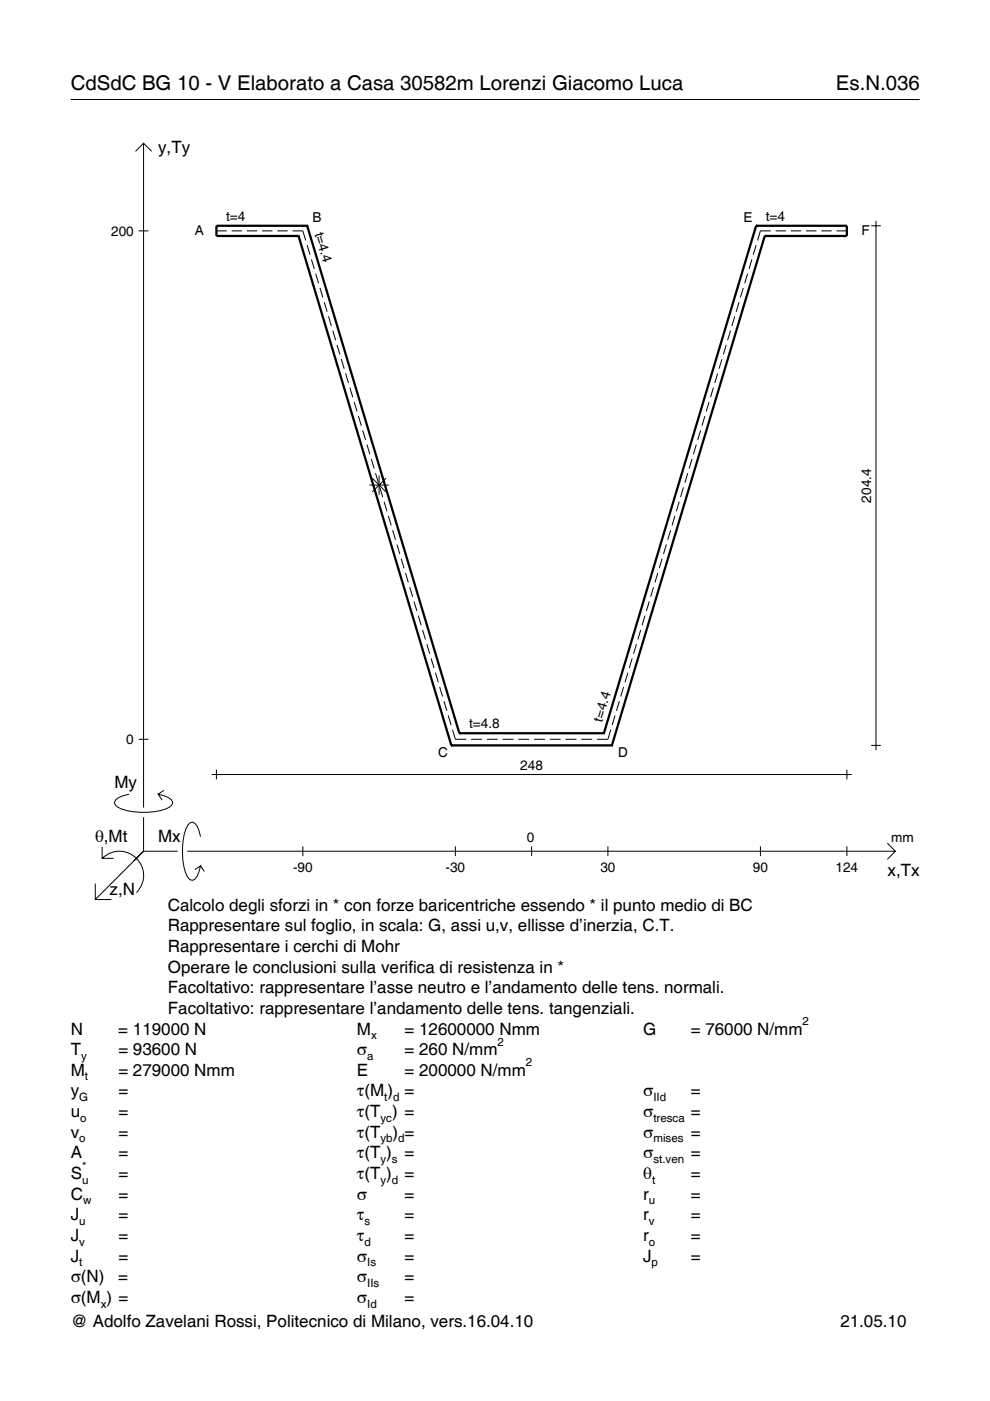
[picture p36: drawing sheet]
<svg xmlns="http://www.w3.org/2000/svg" width="210mm" height="297mm" viewBox="0 0 210 297" stroke-linecap="round" stroke-linejoin="round" font-family="sans-serif">
<defs><g id="words">
<g font-size="4.3">
<text x="15" y="19">CdSdC BG 10 - V Elaborato a Casa 30582m Lorenzi Giacomo Luca</text>
<text x="177.2" y="19">Es.N.036</text>
</g>
<g font-size="3.6">
<text x="33.5" y="32.4">y,Ty</text>
<text x="24.3" y="167.1">My</text>
<text x="20.1" y="178.4">θ,Mt</text>
<text x="33.5" y="178.4">Mx</text>
<text x="188.2" y="185.6">x,Tx</text>
<text x="23.2" y="189.7">z,N</text>
<text x="35.6" y="193.1">Calcolo degli sforzi in * con forze baricentriche essendo * il punto medio di BC</text>
<text x="35.6" y="197.5">Rappresentare sul foglio, in scala: G, assi u,v, ellisse d’inerzia, C.T.</text>
<text x="35.6" y="201.8">Rappresentare i cerchi di Mohr</text>
<text x="35.6" y="206.2">Operare le conclusioni sulla verifica di resistenza in *</text>
<text x="35.6" y="210.6">Facoltativo: rappresentare l’asse neutro e l’andamento delle tens. normali.</text>
<text x="35.6" y="215">Facoltativo: rappresentare l’andamento delle tens. tangenziali.</text>
<text x="15" y="219.3">N</text>
<text x="25.1" y="219.3">= 119000 N</text>
<text x="75.7" y="219.3">M</text>
<text x="85.8" y="219.3">= 12600000 Nmm</text>
<text x="136.4" y="219.3">G</text>
<text x="146.5" y="219.3">= 76000 N/mm</text>
<text x="15" y="223.7">T</text>
<text x="25.1" y="223.7">= 93600 N</text>
<text x="75.7" y="223.7">σ</text>
<text x="85.8" y="223.7">= 260 N/mm</text>
<text x="15" y="232.5">y</text>
<text x="15" y="228.1">M</text>
<text x="25.1" y="232.5">=</text>
<text x="25.1" y="228.1">= 279000 Nmm</text>
<text x="75.7" y="232.5">τ(M ) =</text>
<text x="75.7" y="228.1">E</text>
<text x="85.8" y="228.1">= 200000 N/mm</text>
<text x="136.4" y="232.5">σ</text>
<text x="146.5" y="232.5">=</text>
<text x="15" y="236.8">u</text>
<text x="25.1" y="236.8">=</text>
<text x="75.7" y="236.8">τ(T ) =</text>
<text x="136.4" y="236.8">σ</text>
<text x="146.5" y="236.8">=</text>
<text x="15" y="241.2">v</text>
<text x="15" y="245.6">A</text>
<text x="25.1" y="241.2">=</text>
<text x="25.1" y="245.6">=</text>
<text x="75.7" y="245.6">τ(T )</text>
<text x="75.7" y="241.2">τ(T</text>
<text x="83.3" y="241.2">) =</text>
<text x="85.8" y="245.6">=</text>
<text x="136.4" y="241.2">σ</text>
<text x="136.4" y="245.6">σ</text>
<text x="146.5" y="241.2">=</text>
<text x="146.5" y="245.6">=</text>
<text x="15" y="250">S</text>
<text x="25.1" y="250">=</text>
<text x="75.7" y="250">τ(T )</text>
<text x="85.8" y="250">=</text>
<text x="136.4" y="250">θ</text>
<text x="146.5" y="250">=</text>
<text x="15" y="254.3">C</text>
<text x="25.1" y="254.3">=</text>
<text x="75.7" y="254.3">σ</text>
<text x="85.8" y="254.3">=</text>
<text x="136.4" y="254.3">r</text>
<text x="146.5" y="254.3">=</text>
<text x="15" y="258.7">J</text>
<text x="15" y="263.1">J</text>
<text x="25.1" y="263.1">=</text>
<text x="25.1" y="258.7">=</text>
<text x="75.7" y="258.7">τ</text>
<text x="75.7" y="263.1">τ</text>
<text x="85.8" y="258.7">=</text>
<text x="85.8" y="263.1">=</text>
<text x="136.4" y="258.7">r</text>
<text x="136.4" y="263.1">r</text>
<text x="146.5" y="258.7">=</text>
<text x="146.5" y="263.1">=</text>
<text x="15" y="267.5">J</text>
<text x="25.1" y="267.5">=</text>
<text x="75.7" y="267.5">σ</text>
<text x="85.8" y="267.5">=</text>
<text x="136.4" y="267.5">J</text>
<text x="146.5" y="267.5">=</text>
<text x="15" y="271.8">σ(N)</text>
<text x="25.1" y="271.8">=</text>
<text x="75.7" y="271.8">σ</text>
<text x="85.8" y="271.8">=</text>
<text x="15" y="276.2">σ(M ) =</text>
<text x="15" y="281.4">@ Adolfo Zavelani Rossi, Politecnico di Milano, vers.16.04.10</text>
<text x="75.7" y="276.2">σ</text>
<text x="85.8" y="276.2">=</text>
<text x="178.2" y="281.4">21.05.10</text>
</g>
<g font-size="2.9">
<text x="47.9" y="46.8">t=4</text>
<text x="66.3" y="47">B</text>
<text x="157.6" y="47">E</text>
<text x="162.4" y="46.8">t=4</text>
<text x="23.6" y="49.9">200</text>
<text x="41.3" y="49.8">A</text>
<text x="66.7" y="49.5" transform="rotate(73 66.7 49.5)">t=4.4</text>
<text x="182.6" y="49.8">F</text>
<text x="184.7" y="106.6" transform="rotate(-90 184.7 106.6)">204.4</text>
<text x="99.5" y="154.4">t=4.8</text>
<text x="127.6" y="153.2" transform="rotate(-73 127.6 153.2)">t=4.4</text>
<text x="26.8" y="157.7">0</text>
<text x="92.9" y="160.6">C</text>
<text x="131.1" y="160.6">D</text>
<text x="110.3" y="163.2">248</text>
<text x="111.7" y="178.4">0</text>
<text x="189" y="178.4">mm</text>
<text x="62.1" y="184.9">-90</text>
<text x="94.5" y="184.9">-30</text>
<text x="127.3" y="184.9">30</text>
<text x="159.6" y="184.9">90</text>
<text x="177.2" y="184.9">124</text>
</g>
<g font-size="2.4">
<text x="78.7" y="220.3">x</text>
<text x="105.5" y="221.7">2</text>
<text x="170.2" y="217.3">2</text>
<text x="17.2" y="224.7">y</text>
<text x="77.9" y="224.7">a</text>
<text x="111.5" y="226.1">2</text>
<text x="16.8" y="233.5">G</text>
<text x="18" y="229.1">t</text>
<text x="81.5" y="233.5">t d</text>
<text x="138.5" y="233.5">IId</text>
<text x="17" y="237.8">o</text>
<text x="80.7" y="237.8">yc</text>
<text x="138.5" y="237.8">tresca</text>
<text x="16.8" y="242.2">o</text>
<text x="80.7" y="242.2">yb d</text>
<text x="138.5" y="242.2">mises</text>
<text x="17.4" y="251">u</text>
<text x="17.4" y="248">*</text>
<text x="80.7" y="246.6">y s</text>
<text x="80.7" y="251">y d</text>
<text x="138.2" y="251">t</text>
<text x="138.5" y="246.6">st.ven</text>
<text x="17.6" y="255.3">w</text>
<text x="137.6" y="255.3">u</text>
<text x="16.8" y="259.7">u</text>
<text x="77.3" y="259.7">s</text>
<text x="137.6" y="259.7">v</text>
<text x="16.8" y="268.5">t</text>
<text x="16.8" y="264.1">v</text>
<text x="77.3" y="264.1">d</text>
<text x="77.9" y="268.5">Is</text>
<text x="137.6" y="264.1">o</text>
<text x="138.2" y="268.5">p</text>
<text x="77.9" y="272.8">IIs</text>
<text x="21.4" y="277.2">x</text>
<text x="77.9" y="277.2">Id</text>
</g>
</g></defs>
<g fill="none" stroke="#000" stroke-width=".21">
<path d="M15 21.1h180M28.7 32.1l1.7-1.7 1.8 1.7M30.4 30.4v140.8M29.4 48.9h2.1M45.9 48.9h2.2M49.1 48.9h2.2M52.3 48.9h2.2M55.6 48.9h2.2M58.8 48.9h2.2M62 48.9h2.2l.6 2.1M65.1 52l.6 2M66 55l.6 2"/>
<path d="M66.9 58l.6 2M158.5 58l-.6 2M159.4 55l-.6 2M160.3 52l-.6 2M163.4 48.9h-2.2l-.6 2.1M164.5 48.9h2.1M167.7 48.9h2.2M170.9 48.9h2.2M174.1 48.9h2.2M177.4 48.9h2.2M184.7 47.9h2.1M185.7 46.8v112.3"/>
<path d="M67.8 61l.6 2.1M68.7 64.1l.7 2M69.6 67.1l.7 2M70.6 70.1l.6 2M71.5 73.1l.6 2.1M72.4 76.1l.6 2.1M73.3 79.2l.6 2M152.2 79.2l-.7 2M153.1 76.1l-.6 2.1M154 73.1l-.6 2.1M154.9 70.1l-.6 2M155.8 67.1l-.6 2"/>
<path d="M156.7 64.1l-.6 2M157.6 61l-.6 2.1M74.2 82.2l.6 2M75.1 85.2l.6 2M76 88.2l.6 2.1M76.9 91.3l.6 2M77.8 94.3l.6 2M78.7 97.3l.6 2M146.7 97.3l-.6 2M147.6 94.3l-.6 2M148.5 91.3l-.6 2M149.4 88.2l-.6 2.1"/>
<path d="M150.3 85.2l-.6 2M151.3 82.2l-.7 2M78.3 102.8h4.1M78.9 101.4l2.9 2.9M79.6 100.3l.6 2.1M80.4 100.8v4.1M80.5 103.3l.6 2.1M81.4 106.4l.6 2M81.8 101.4l-2.9 2.9M82.3 109.4l.6 2M83.2 112.4l.7 2M84.2 115.4l.6 2.1"/>
<path d="M85.1 118.4l.6 2.1M140.4 118.4l-.6 2.1M141.3 115.4l-.6 2.1M142.2 112.4l-.6 2M143.1 109.4l-.6 2M144 106.4l-.6 2M144.9 103.3l-.6 2.1M145.8 100.3l-.6 2.1M86 121.5l.6 2M86.9 124.5l.6 2M87.8 127.5l.6 2M88.7 130.5l.6 2.1"/>
<path d="M89.6 133.6l.6 2M90.5 136.6l.6 2M91.4 139.6l.6 2M134 139.6l-.6 2M134.9 136.6l-.6 2M135.8 133.6l-.6 2M136.7 130.5l-.6 2.1M137.7 127.5l-.7 2M138.6 124.5l-.6 2M139.5 121.5l-.6 2M29.4 156.7h2.1M92.3 142.6l.6 2.1"/>
<path d="M93.2 145.6l.6 2.1M94.1 148.7l.6 2M95 151.7l.6 2M95.9 154.7l.6 2h2.4M99.9 156.7h2.3M103.2 156.7h2.3M106.6 156.7h2.3M109.9 156.7h2.3M113.2 156.7h2.3M116.6 156.7h2.3M119.9 156.7h2.3M123.2 156.7h2.3"/>
<path d="M129.5 154.7l-.6 2h-2.3M130.4 151.7l-.6 2M131.3 148.7l-.6 2M132.2 145.6l-.6 2.1M133.1 142.6l-.6 2.1M184.7 158h2.1M21.7 179.6v2.4h2.4M27.3 168.4a3.6 3.6 0 0 0-3 1.7l.1 .5a5.6 5.6 0 0 0 3.8 1.5 13.4 13.4 0 0 0 7.8-1l.5-.5 .1-.5a3.6 3.6 0 0 0-3.1-1.7l.8 1.2M30.4 173.3v7.2M34.7 167.6l-1.2 .8M42.5 177.4a3.6 3.6 0 0 0-1.7-3.1l-.5 .1a5.7 5.7 0 0 0-1.5 3.8 13.9 13.9 0 0 0 1.1 7.9l.4 .4 .5 .1a3.6 3.6 0 0 0 1.7-3l-1.2 .8M44.9 164.2h135.7"/>
<path d="M45.9 163.2v2M64.2 179.4v2.1M96.5 179.4v2.1M112.7 179.4v2.1M128.9 179.4v2.1M161.2 179.4v2.1M179.6 163.2v2M179.6 179.4v2.1M188.1 178.8l1.7 1.7-1.7 1.7M20.2 187.3v3.4h3.4M21.7 182a5.1 5.1 0 0 1 7.2 0 5.1 5.1 0 0 1 0 7.3M30.4 180.5l-10.2 10.2"/>
<path d="M30.4 180.5h7.2M39.7 180.5h150.1M42.5 183.6l.8 1.2"/>
</g>
<g fill="none" stroke="#000" stroke-width=".48">
<path d="M63.3 50h.1M63.3 50l32.4 108M65.1 47.9h.1M65.1 47.9h-19.2v2.1h17.4M65.1 47.9l32.3 107.6M160.3 47.9h.1M160.3 47.9h19.3v2.1h-17.5M160.3 47.9l-32.3 107.6M162.1 50h.1M162.1 50l-32.4 108M95.7 158h.1M95.7 158h34"/>
<path d="M97.4 155.5h.1M97.4 155.5h30.6M128 155.5h.1M129.7 158h.1"/>
</g>
<use href="#words"/>
</svg>
